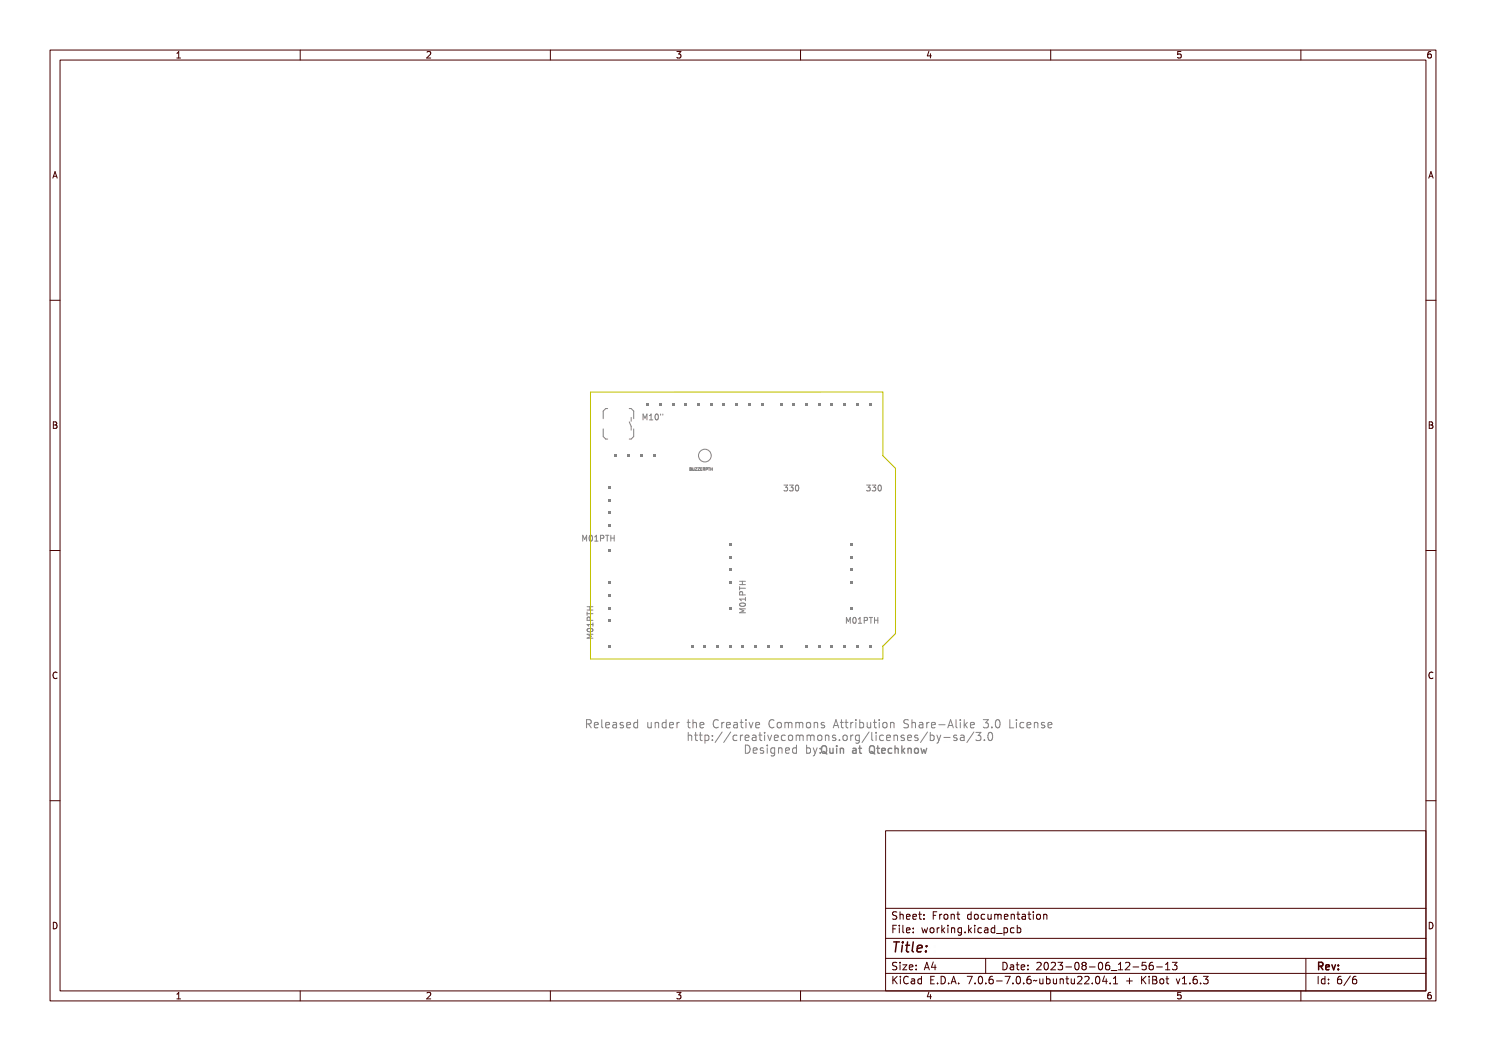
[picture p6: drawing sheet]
<svg xmlns="http://www.w3.org/2000/svg" width="297mm" height="210mm" viewBox="0 0 297 210" stroke-linecap="round" stroke-linejoin="round" font-family="sans-serif">
<defs><g id="words">
<text font-size="2.7" fill="#480000" x="178" y="190.3">Title:</text>
<g font-size="2.2" fill="#848484">
<text x="116.8" y="145.6">Released under the Creative Commons Attribution Share-Alike 3.0 License</text>
<text x="137.1" y="148.2">http://creativecommons.org/licenses/by-sa/3.0</text>
<text x="148.5" y="150.7">Designed by:Quin at Qtechknow</text>
</g>
<g font-size="2" fill="#480000">
<text x="178" y="183.7">Sheet: Front documentation</text>
<text x="178" y="186.5">File: working.kicad_pcb</text>
<text x="178" y="193.9">Size: A4</text>
<text x="178" y="196.6">KiCad E.D.A. 7.0.6-7.0.6~ubuntu22.04.1 + KiBot v1.6.3</text>
<text x="200" y="193.9">Date: 2023-08-06_12-56-13</text>
<text x="263" y="196.6">Id: 6/6</text>
<text x="263" y="193.9">Rev:</text>
</g>
<g font-size="1.7" fill="#480000">
<text x="35" y="11.7">1</text>
<text x="85" y="11.7">2</text>
<text x="135" y="11.7">3</text>
<text x="185" y="11.7">4</text>
<text x="235" y="11.7">5</text>
<text x="285" y="11.7">6</text>
<text x="10.5" y="35.7">A</text>
<text x="285.5" y="35.7">A</text>
<text x="10.5" y="85.6">B</text>
<text x="285.5" y="85.6">B</text>
<text x="10.5" y="135.7">C</text>
<text x="285.5" y="135.7">C</text>
<text x="10.5" y="185.6">D</text>
<text x="285.5" y="185.6">D</text>
<text x="35" y="199.7">1</text>
<text x="85" y="199.7">2</text>
<text x="135" y="199.7">3</text>
<text x="185" y="199.7">4</text>
<text x="235" y="199.7">5</text>
<text x="285" y="199.7">6</text>
</g>
<g font-size="1.6" fill="#848484">
<text x="128.2" y="84">M10&quot;</text>
<text x="157.1" y="98">330</text>
<text x="173.6" y="98">330</text>
<text x="117.5" y="108.1">M01PTH</text>
<text x="149.1" y="122.8" transform="rotate(-90 149.1 122.8)">M01PTH</text>
<text x="168.8" y="124.7">M01PTH</text>
<text x="118.7" y="127.9" transform="rotate(-90 118.7 127.9)">M01PTH</text>
</g>
<text font-size=".7" fill="#848484" x="137.7" y="94.1">BUZZERPTH</text>
</g></defs>
<g fill="none" stroke="#848484" stroke-width=".27">
<path d="M164.1 149.3a.54 .54 0 0 1 .6 .1 .54 .54 0 0 1 .1 .6v.5l-.2 .2 .2 .2a.9 .9 0 0 1-1-.5 .9 .9 0 0 1 .3-1.1zM164.2 149.4a.57 .57 0 0 1 .4 .9l-.1 .3a.57 .57 0 0 1-.4-1zM165.1 149.6h.2v.8l.2 .2 .3-.2v-.8h.2v1.1h-.2v-.1a.36 .36 0 0 1-.4 .1 .36 .36 0 0 1-.3-.4zM166.4 149.6h.5v1h.3v.1h-.9v-.1h.4v-.8h-.3zM166.7 149.2h.2v.2h-.2zM167.6 149.6h.2v.2a.36 .36 0 0 1 .4-.2 .36 .36 0 0 1 .2 .4v.7h-.2v-.8l-.2-.1-.2 .2v.7h-.2zM170 149.7l.3-.1a.43 .43 0 0 1 .5 .5v.6h-.1v-.1a.38 .38 0 0 1-.5 .2 .38 .38 0 0 1-.2-.5 .38 .38 0 0 1 .4-.3h.3a.36 .36 0 0 0-.3-.3 .36 .36 0 0 0-.4 .2zM170.2 150.2h.5a.31 .31 0 0 1-.2 .3 .31 .31 0 0 1-.4 0zM171.4 149.3h.2v.3h.4v.2h-.4v.7l.4 .1v.1h-.4l-.1-.2-.1-.7h-.3v-.2h.3zM173.8 149.3a.54 .54 0 0 1 .6 .1 .54 .54 0 0 1 .1 .6v.5l-.2 .2 .2 .2a.9 .9 0 0 1-1-.5 .9 .9 0 0 1 .3-1.1zM173.9 149.4a.57 .57 0 0 1 .4 .9l-.1 .3a.57 .57 0 0 1-.4-1zM175.1 149.3h.2v.3h.4v.2h-.4v.7l.4 .1v.1h-.4l-.2-.2v-.7h-.3v-.2h.3z"/>
<path d="M176.1 149.8a.49 .49 0 0 1 .6-.2 .49 .49 0 0 1 .3 .6h-.8a.42 .42 0 0 0 .3 .4 .42 .42 0 0 0 .4-.1 .48 .48 0 0 1-.4 .3 .48 .48 0 0 1-.4-.3zM176.3 149.8h.3l.2 .3h-.6zM177.4 149.7a.39 .39 0 0 1 .4-.1 .39 .39 0 0 1 .3 .3 .4 .4 0 0 0-.5 0 .4 .4 0 0 0 0 .6 .4 .4 0 0 0 .5 0 .45 .45 0 0 1-.5 .2 .45 .45 0 0 1-.3-.5zM178.5 149.2h.2v.6a.36 .36 0 0 1 .4-.2 .36 .36 0 0 1 .2 .4v.7h-.1l-.1-.8-.2-.1-.2 .2v.7h-.2zM179.7 149.2h.2v.9l.5-.5h.2l-.4 .4 .5 .7h-.2l-.4-.5-.2 .1v.4h-.2zM180.9 149.6h.2v.2a.36 .36 0 0 1 .4-.2 .36 .36 0 0 1 .3 .4v.7h-.2v-.8l-.2-.1-.3 .2v.7h-.2zM182.3 149.9l.1-.1a.4 .4 0 0 1 .4 .4 .4 .4 0 0 1-.4 .4l-.1-.2zM183.1 149.6h.2l.2 .9 .2-.6h.1l.2 .6 .2-.9h.2l-.3 1.1h-.2l-.1-.6-.2 .6h-.2zM185.2 149.5l-.3 1"/>
<circle cx="182.5" cy="150.1" r=".53"/>
</g>
<g fill="none" stroke="#848484" stroke-width=".2">
<path d="M128.2 82.9h.3l.1 .6 .2-.6h.3v1.1h-.2v-1l-.2 .6h-.1l-.2-.6v1h-.2zM129.3 83l.4-.1v1h.3v.1h-.7v-.1h.3v-.8h-.3zM130.2 83a.45 .45 0 0 1 .6 .1 .45 .45 0 0 1 .1 .6 .39 .39 0 0 1-.5 .4 .39 .39 0 0 1-.2-.6zM130.4 83a.47 .47 0 0 1 .3 .5 .47 .47 0 0 1-.3 .4l-.1-.4zM131.2 82.9h.2v.4h-.2zM131.5 82.9h.2v.4h-.2zM132.5 82.7v.3M137.8 93.5l.3 .1v.4l-.3 .1zM137.8 93.8l.2 .2h-.2zM137.8 93.6l.2 .2h-.2zM138.2 93.5l.1 .5h.2v-.5v.4a.17 .17 0 0 1-.1 .2 .17 .17 0 0 1-.2-.2zM138.7 93.5h.3l-.3 .5 .3 .1h-.4l.3-.5z"/>
<path d="M139.1 93.5h.3l-.2 .5 .2 .1h-.3l.3-.5zM139.5 93.5h.4l-.3 .1v.2h.2h-.2v.2l.3 .1h-.4zM140 93.5l.3 .1-.1 .2 .1 .3-.2-.2-.1 .2zM140 93.6l.2 .2h-.2zM140.4 93.5h.2a.17 .17 0 0 1 .1 .3 .17 .17 0 0 1-.2 .1l-.1 .2zM140.5 93.6h.1v.2h-.1zM140.8 93.5h.4l-.2 .1v.5v-.5zM141.3 93.5v.3h.2l.1-.3v.6l-.1-.3h-.2v.3zM141.6 93.5h.3M142.1 93.5v.5M142.1 93.7h.3M142.4 93.5v.5"/>
<path d="M157.3 96.9a.34 .34 0 0 1 .5 0 .34 .34 0 0 1-.1 .5 .35 .35 0 0 1 .1 .6 .35 .35 0 0 1-.6-.1 .27 .27 0 0 0 .4 .1 .27 .27 0 0 0 .1-.3 .27 .27 0 0 0-.3-.2v-.1a.23 .23 0 0 0 .3-.1 .23 .23 0 0 0-.1-.3 .23 .23 0 0 0-.3 .1zM158.2 96.9a.34 .34 0 0 1 .5 0 .34 .34 0 0 1-.1 .5 .35 .35 0 0 1 .1 .6 .35 .35 0 0 1-.5-.1 .27 .27 0 0 0 .3 .1 .27 .27 0 0 0 .2-.3 .27 .27 0 0 0-.3-.2v-.1a.23 .23 0 0 0 .3-.1 .23 .23 0 0 0-.1-.3 .23 .23 0 0 0-.3 .1zM159.2 97a.45 .45 0 0 1 .6 .1 .45 .45 0 0 1 0 .6 .39 .39 0 0 1-.5 .4 .39 .39 0 0 1-.2-.6zM159.4 97a.47 .47 0 0 1 .3 .5 .47 .47 0 0 1-.3 .4l-.2-.4zM173.8 96.9a.34 .34 0 0 1 .5 0 .34 .34 0 0 1-.1 .5 .35 .35 0 0 1 .1 .6 .35 .35 0 0 1-.6-.1 .27 .27 0 0 0 .4 .1 .27 .27 0 0 0 .2-.3 .27 .27 0 0 0-.4-.2v-.1a.23 .23 0 0 0 .3-.1 .23 .23 0 0 0 0-.3 .23 .23 0 0 0-.4 .1zM174.7 96.9a.34 .34 0 0 1 .5 0 .34 .34 0 0 1 0 .5 .35 .35 0 0 1 0 .6 .35 .35 0 0 1-.5-.1 .27 .27 0 0 0 .3 .1 .27 .27 0 0 0 .2-.3 .27 .27 0 0 0-.3-.2v-.1a.23 .23 0 0 0 .3-.1 .23 .23 0 0 0-.1-.3 .23 .23 0 0 0-.3 .1zM175.7 97a.45 .45 0 0 1 .6 .1 .45 .45 0 0 1 0 .6 .39 .39 0 0 1-.5 .4 .39 .39 0 0 1-.2-.6zM175.9 97a.47 .47 0 0 1 .3 .5 .47 .47 0 0 1-.3 .4l-.1-.4zM117.2 107l-.3 .8-.4-.8v1.1M117.5 106.9h.3l.2 .6 .1-.6h.3v1.2h-.2v-1l-.2 .6h-.1l-.2-.6v1h-.2zM118.6 107.1a.45 .45 0 0 1 .6 0 .45 .45 0 0 1 0 .6 .39 .39 0 0 1-.4 .4 .39 .39 0 0 1-.3-.6zM118.8 107.1a.47 .47 0 0 1 .3 .4 .47 .47 0 0 1-.3 .4l-.1-.4z"/>
<path d="M119.5 107l.5-.1v1h.2v.2h-.6v-.2h.2v-.8h-.3zM120.4 106.9h.4a.37 .37 0 0 1 .4 .5 .37 .37 0 0 1-.6 .2v.5h-.2zM120.6 107.1h.2a.21 .21 0 0 1 .2 .2 .21 .21 0 0 1-.2 .2h-.2zM121.3 106.9h.8v.2h-.3v1h-.2v-1h-.3zM122.3 106.9h.1v.5h.4v-.5h.2v1.2h-.2v-.6h-.4v.6h-.1zM147.8 116.2h1.2M148 118.1h.1v.4h1v.1h-1v.4h-.1zM148 117.3h1.1v.1h-.5v.4h.5v.2h-1.1v-.2h.5v-.4h-.5zM148.1 119.2l.4-.1 .2 .6h.4v.1h-1.1zM148.2 119.3h.3l.1 .4h-.5zM148.4 116.2v.6M117.3 121.2h1.2"/>
<path d="M117.5 127h1.2v.1h-1l.5 .2v.2l-.5 .2h1v.1h-1.2v-.2l.6-.2-.6-.2zM117.5 125.4h1v-.2h.2v.6h-.2v-.3h-.8v.3h-.1zM117.5 123.2h.1v.4h1.1v.1h-1.1v.4h-.1zM117.5 122.3h1.2v.2h-.6v.4h.6v.2h-1.2v-.2h.5v-.4h-.5zM117.6 124.3l.4-.1 .2 .6h.5v.1h-1.2zM117.6 126.2a.61 .61 0 0 1 1 .4 .61 .61 0 0 1-.6 .2 .61 .61 0 0 1-.5-.5zM117.6 126.4a.51 .51 0 0 1 .9 .2 .51 .51 0 0 1-.9-.2zM117.7 124.4h.3l.1 .4h-.5zM117.9 121.2v.7M148 121.9h1.1v.2h-1l.6 .2v.1l-.6 .2h1v.1h-1.1v-.2l.6-.2-.6-.2zM148 120.3h1v-.2h.1v.6h-.1v-.2h-.9l.1 .2h-.1zM148.1 121.1a.61 .61 0 0 1 1 .4 .61 .61 0 0 1-.6 .3 .61 .61 0 0 1-.5-.6z"/>
<path d="M148.1 121.3a.51 .51 0 0 1 .9 .2 .51 .51 0 0 1-.9-.2zM168.9 123.6h.2l.2 .5 .2-.5h.2v1.1h-.2v-1l-.2 .6h-.1l-.2-.6v1h-.1zM170 123.7a.45 .45 0 0 1 .5 0 .45 .45 0 0 1 .1 .6 .39 .39 0 0 1-.5 .4 .39 .39 0 0 1-.2-.6zM170.1 123.7a.47 .47 0 0 1 .3 .4 .47 .47 0 0 1-.3 .5l-.1-.5zM170.9 123.6h.4v1h.2v.1h-.6v-.1h.2v-.9h-.2zM171.8 123.6h.3a.37 .37 0 0 1 .4 .4 .37 .37 0 0 1-.6 .2v.5h-.1zM171.9 123.7h.2a.21 .21 0 0 1 .2 .2 .21 .21 0 0 1-.2 .2h-.2zM172.6 123.6h.9v.1h-.4v1h-.1v-1h-.4zM173.6 123.6h.2v.4h.4v-.4h.1v1.1h-.1v-.6h-.4v.6h-.2zM174.8 123.9h.7M175.5 123.4v1.1M116.9 144.1a.8 .8 0 0 1 1 .2v.4l-.3 .2 .5 .7h-.3l-.2-.5-.3-.1h-.2v.6h-.2z"/>
<path d="M117.1 144.2h.2a.28 .28 0 0 1 .4 .3 .28 .28 0 0 1-.3 .3h-.3zM118.3 144.6a.53 .53 0 0 1 .7-.1 .53 .53 0 0 1 .2 .6h-.8a.46 .46 0 0 0 .3 .4 .46 .46 0 0 0 .5-.1v.2a.66 .66 0 0 1-.9-.1 .66 .66 0 0 1 0-.9zM118.5 144.7l.4-.1 .2 .3h-.7zM119.5 144h.6v1.3l.4 .2v.1l-.5-.1-.1-1.4h-.4zM121 144.6a.53 .53 0 0 1 .6-.1 .53 .53 0 0 1 .3 .6h-.9a.46 .46 0 0 0 .3 .4 .46 .46 0 0 0 .5-.1v.2a.66 .66 0 0 1-.9-.1 .66 .66 0 0 1 .1-.9zM121.1 144.7l.4-.1 .2 .3h-.7zM122.2 144.5l.2-.1a.49 .49 0 0 1 .7 .6v.6h-.2v-.1a.42 .42 0 0 1-.5 .2 .42 .42 0 0 1-.2-.5 .42 .42 0 0 1 .5-.3h.2a.38 .38 0 0 0-.3-.4 .38 .38 0 0 0-.4 .2zM122.4 145.1l.5-.1a.34 .34 0 0 1-.1 .5 .34 .34 0 0 1-.4-.1zM123.7 144.5l.5-.1 .1 .1v.1a.27 .27 0 0 0-.4 0 .27 .27 0 0 0-.1 .3 .41 .41 0 0 1 .6 .3 .41 .41 0 0 1-.5 .5l-.4-.1v-.2a.33 .33 0 0 0 .4 .1 .33 .33 0 0 0 .2-.3 .46 .46 0 0 1-.4-.2 .46 .46 0 0 1 0-.5zM124.9 144.6a.53 .53 0 0 1 .7-.1 .53 .53 0 0 1 .2 .6h-.8a.46 .46 0 0 0 .3 .4 .46 .46 0 0 0 .5-.1v.2a.66 .66 0 0 1-.9-.1 .66 .66 0 0 1 0-.9zM125.1 144.7l.3-.1 .2 .3h-.6zM126.2 144.6l.3-.2 .4 .2v-.6h.1v1.6h-.1v-.1a.5 .5 0 0 1-.7 0 .5 .5 0 0 1-.1-.6z"/>
<path d="M126.3 144.7l.1-.1a.43 .43 0 0 1 .5 .4 .43 .43 0 0 1-.5 .5l-.1-.3zM128.8 144.5h.2v.8l.2 .2 .3-.2v-.8h.2v1.1h-.2v-.1a.38 .38 0 0 1-.5 .2 .38 .38 0 0 1-.2-.5zM130.1 144.4h.2v.2a.39 .39 0 0 1 .5-.2 .39 .39 0 0 1 .2 .5v.7h-.2v-.8l-.2-.2-.3 .2v.8h-.2zM131.4 144.6l.4-.2 .3 .2v-.6h.2v1.6h-.2v-.1a.5 .5 0 0 1-.7 0 .5 .5 0 0 1-.1-.6zM131.6 144.7l.1-.1a.43 .43 0 0 1 .4 .4 .43 .43 0 0 1-.4 .5l-.2-.3zM132.8 144.6a.53 .53 0 0 1 .6-.1 .53 .53 0 0 1 .3 .6h-.9a.46 .46 0 0 0 .3 .4 .46 .46 0 0 0 .5-.1v.2a.66 .66 0 0 1-.8-.1 .66 .66 0 0 1 0-.9zM133 144.7l.3-.1 .2 .3h-.7zM134.2 144.4h.2v.3a.33 .33 0 0 1 .3-.3 .33 .33 0 0 1 .3 .3 .39 .39 0 0 0-.4-.1 .39 .39 0 0 0-.2 .4v.6h-.2zM136.9 144.1h.2v.3h.4v.2h-.4v.8l.4 .1v.1h-.2a.33 .33 0 0 1-.4-.3v-.7h-.3v-.2h.3zM137.3 146.5h.2v.7a.39 .39 0 0 1 .5-.2 .39 .39 0 0 1 .2 .4v.8h-.2v-.9l-.2-.2-.3 .2v.9h-.2zM138 144h.2v.6a.39 .39 0 0 1 .4-.2 .39 .39 0 0 1 .3 .5v.7h-.2v-.8l-.3-.2-.2 .2v.8h-.2zM138.8 146.7h.2v.3h.5v.1h-.5l.1 .8 .4 .1v.2h-.3a.33 .33 0 0 1-.4-.4v-.7h-.3v-.1h.3z"/>
<path d="M139.3 144.6a.53 .53 0 0 1 .7-.1 .53 .53 0 0 1 .2 .6h-.8a.46 .46 0 0 0 .3 .4 .46 .46 0 0 0 .5-.1v.2a.66 .66 0 0 1-.9-.1 .66 .66 0 0 1 0-.9zM139.5 144.7l.4-.1 .1 .3h-.6zM140.2 146.7h.2v.3h.4v.1h-.4v.9h.4v.2h-.2a.33 .33 0 0 1-.4-.4v-.7h-.4v-.1h.4zM141.2 147h.2v.1a.5 .5 0 0 1 .7 0 .5 .5 0 0 1 .1 .7 .42 .42 0 0 1-.3 .4 .42 .42 0 0 1-.5-.2v.6h-.2zM141.6 147.2a.43 .43 0 0 1 .4 .4 .43 .43 0 0 1-.4 .4l-.2-.4zM142 144.2a.44 .44 0 0 1 .5-.2 .44 .44 0 0 1 .3 .3 .47 .47 0 0 0-.6 0 .47 .47 0 0 0-.1 .5 .47 .47 0 0 0 .1 .6 .47 .47 0 0 0 .6 0 .47 .47 0 0 1-.5 .3 .47 .47 0 0 1-.4-.4v-.7zM142.8 147h.3v.4h-.3zM142.8 147.9h.3v.3h-.3zM143.4 144.4h.2v.3a.33 .33 0 0 1 .3-.3 .33 .33 0 0 1 .3 .3 .39 .39 0 0 0-.4-.1 .39 .39 0 0 0-.2 .4v.6h-.2zM144.6 146.6h.2l-.9 1.8h-.2zM144.6 144.6a.53 .53 0 0 1 .6-.1 .53 .53 0 0 1 .3 .6h-.9a.46 .46 0 0 0 .4 .4 .46 .46 0 0 0 .5-.1v.2a.66 .66 0 0 1-.9-.1 .66 .66 0 0 1 0-.9zM144.8 144.7l.3-.1 .2 .3h-.6z"/>
<path d="M145.9 144.5l.2-.1a.49 .49 0 0 1 .7 .6v.6h-.2v-.1a.42 .42 0 0 1-.6 .2 .42 .42 0 0 1-.2-.5 .42 .42 0 0 1 .5-.3h.3a.38 .38 0 0 0-.3-.4 .38 .38 0 0 0-.4 .2zM145.9 146.6h.2l-.8 1.8h-.2zM146.1 145.1l.5-.1a.34 .34 0 0 1-.2 .5 .34 .34 0 0 1-.4-.1zM146.6 147.1a.42 .42 0 0 1 .4-.2 .42 .42 0 0 1 .4 .4 .43 .43 0 0 0-.6 0 .43 .43 0 0 0 0 .6 .43 .43 0 0 0 .6 0 .44 .44 0 0 1-.4 .3 .44 .44 0 0 1-.5-.3v-.5zM147.4 144.1h.2v.3h.4v.2h-.4v.8l.4 .1v.1h-.2a.33 .33 0 0 1-.4-.3v-.7h-.3v-.2h.3zM148 147h.2v.2a.33 .33 0 0 1 .3-.2 .33 .33 0 0 1 .3 .2 .39 .39 0 0 0-.4 0 .39 .39 0 0 0-.2 .4v.6h-.2zM148.5 144.4h.5v1.1h.4v.1h-1v-.1h.4v-.9h-.3zM148.6 149.1a.82 .82 0 0 1 1.1 .8 .82 .82 0 0 1-1.1 .8zM148.8 144h.2v.2h-.2zM148.9 149.3a.62 .62 0 0 1 .6 .6 .62 .62 0 0 1-.6 .6zM149.2 147.1a.53 .53 0 0 1 .6-.1 .53 .53 0 0 1 .3 .6h-.9a.46 .46 0 0 0 .3 .5 .46 .46 0 0 0 .5-.2v.2a.66 .66 0 0 1-.9-.1 .66 .66 0 0 1 .1-.9zM149.3 147.2l.4-.1 .2 .4h-.7z"/>
<path d="M149.7 144.4h.2l.3 1.1 .4-1.1h.2l-.5 1.2h-.2zM150.1 149.7a.53 .53 0 0 1 .6-.1 .53 .53 0 0 1 .3 .6h-.9a.46 .46 0 0 0 .4 .4 .46 .46 0 0 0 .5-.1v.2a.66 .66 0 0 1-.9-.1 .66 .66 0 0 1 0-.9zM150.3 149.8l.3-.1 .2 .3h-.6zM150.4 147h.2a.49 .49 0 0 1 .7 .5v.7h-.2v-.2a.42 .42 0 0 1-.5 .2 .42 .42 0 0 1-.2-.5 .42 .42 0 0 1 .5-.3h.2a.38 .38 0 0 0-.3-.3 .38 .38 0 0 0-.4 .1zM150.6 147.6h.5a.34 .34 0 0 1-.1 .4 .34 .34 0 0 1-.5-.1zM151.2 144.6a.53 .53 0 0 1 .6-.1 .53 .53 0 0 1 .3 .6h-.9a.46 .46 0 0 0 .3 .4 .46 .46 0 0 0 .5-.1v.2a.66 .66 0 0 1-.9-.1 .66 .66 0 0 1 .1-.9zM151.3 144.7l.4-.1 .2 .3h-.7zM151.5 149.6l.5-.1 .2 .1-.1 .1a.27 .27 0 0 0-.4 0 .27 .27 0 0 0-.1 .3 .41 .41 0 0 1 .6 .3 .41 .41 0 0 1-.5 .5l-.3-.1v-.2a.33 .33 0 0 0 .3 .1 .33 .33 0 0 0 .3-.3 .46 .46 0 0 1-.5-.2 .46 .46 0 0 1 0-.5zM152 146.7h.2v.3h.4v.1h-.4v.8l.4 .1v.2h-.2a.33 .33 0 0 1-.4-.4v-.7h-.4v-.1h.4zM152.7 149.5h.5v1.1h.4v.1h-1v-.1h.4v-.9h-.3zM153 149.1h.2v.2h-.2zM153.1 147h.5v1h.4v.2h-1v-.2h.4v-.9h-.3z"/>
<path d="M153.4 146.5h.2v.3h-.2zM153.8 144.2a.44 .44 0 0 1 .5-.2 .44 .44 0 0 1 .3 .3 .47 .47 0 0 0-.6 0 .47 .47 0 0 0-.1 .5 .47 .47 0 0 0 .1 .6 .47 .47 0 0 0 .6 0 .47 .47 0 0 1-.4 .3 .47 .47 0 0 1-.5-.4v-.7zM154 149.7l.3-.2 .4 .2v-.2h.2v1.1a.54 .54 0 0 1-.3 .6 .54 .54 0 0 1-.6-.1v-.2a.4 .4 0 0 0 .5 .1 .4 .4 0 0 0 .2-.5 .49 .49 0 0 1-.7 .1 .49 .49 0 0 1-.1-.7zM154.2 149.8l.1-.1a.42 .42 0 0 1 .4 .4 .42 .42 0 0 1-.4 .4l-.2-.2zM154.2 147h.2l.4 1 .3-1h.2l-.4 1.2h-.2zM155.1 144.6a.57 .57 0 0 1 .9 .5 .57 .57 0 0 1-.9 .4l-.1-.5zM155.2 144.7l.1-.1a.43 .43 0 0 1 .5 .4 .43 .43 0 0 1-.5 .5l-.1-.3zM155.3 149.5h.2v.2a.39 .39 0 0 1 .4-.2 .39 .39 0 0 1 .3 .5v.7h-.2v-.9l-.2-.1-.3 .2v.8h-.2zM155.7 147.1a.53 .53 0 0 1 .7-.1 .53 .53 0 0 1 .2 .6h-.8a.46 .46 0 0 0 .3 .5 .46 .46 0 0 0 .5-.2v.2a.66 .66 0 0 1-.9-.1 .66 .66 0 0 1 0-.9zM155.9 147.2l.4-.1 .1 .4h-.6zM156.2 144.4l.2 .2 .3-.2 .1 .2 .4-.2 .1 1.2h-.1l-.1-.8-.1-.2-.1 .2v.8h-.2v-.8l-.1-.2-.2 .2v.8h-.2zM156.7 149.7a.53 .53 0 0 1 .6-.1 .53 .53 0 0 1 .3 .6h-.9a.46 .46 0 0 0 .3 .4 .46 .46 0 0 0 .5-.1v.2a.66 .66 0 0 1-.9-.1 .66 .66 0 0 1 .1-.9z"/>
<path d="M156.8 149.8l.4-.1 .2 .3h-.7zM157.1 147.1a.42 .42 0 0 1 .4-.2 .42 .42 0 0 1 .4 .4 .43 .43 0 0 0-.6 0 .43 .43 0 0 0 0 .6 .43 .43 0 0 0 .6 0 .44 .44 0 0 1-.4 .3 .44 .44 0 0 1-.5-.3v-.5zM157.6 144.4l.1 .2 .3-.2 .2 .2 .3-.2 .1 1.2h-.1v-.8l-.2-.2-.1 .2v.8h-.2v-.8l-.1-.2-.2 .2v.8h-.1zM157.9 149.7l.4-.2 .3 .2v-.6h.2v1.6h-.2v-.1a.5 .5 0 0 1-.7 0 .5 .5 0 0 1-.1-.7zM158.1 149.8l.1-.1a.43 .43 0 0 1 .4 .4 .43 .43 0 0 1-.4 .5l-.2-.3zM158.3 147.1a.57 .57 0 0 1 1 .5 .57 .57 0 0 1-1 .5l-.1-.5zM158.5 147.2h.1a.43 .43 0 0 1 .4 .4 .43 .43 0 0 1-.4 .4l-.2-.2zM159 144.6a.57 .57 0 0 1 .9 .5 .57 .57 0 0 1-.9 .4l-.1-.5zM159.2 144.7l.1-.1a.43 .43 0 0 1 .4 .4 .43 .43 0 0 1-.4 .5l-.2-.3zM159.5 147l.2 .1 .3-.1 .1 .1 .4-.1 .1 1.2h-.2v-.9l-.1-.2-.2 .2v.9h-.1l-.1-.9-.1-.2-.1 .2v.9h-.2zM160.3 144.4h.2v.2a.39 .39 0 0 1 .4-.2 .39 .39 0 0 1 .3 .5v.7h-.2v-.8l-.2-.2-.3 .2v.8h-.2zM160.5 149.1h.2v.6a.58 .58 0 0 1 .9 .4 .58 .58 0 0 1-.7 .6l-.2-.1v.1h-.2z"/>
<path d="M160.8 149.8l.1-.1a.43 .43 0 0 1 .4 .4 .43 .43 0 0 1-.4 .5l-.2-.3zM160.8 147l.2 .1 .3-.1 .1 .1 .4-.1 .1 1.2h-.2v-.9l-.1-.2-.1 .2-.1 .9h-.1v-.9l-.2-.2-.1 .2v.9h-.2zM161.7 144.5l.5-.1 .2 .1-.1 .1a.27 .27 0 0 0-.3 0 .27 .27 0 0 0-.1 .3 .41 .41 0 0 1 .5 .3 .41 .41 0 0 1-.4 .5l-.4-.1v-.2a.33 .33 0 0 0 .4 .1 .33 .33 0 0 0 .2-.3 .46 .46 0 0 1-.5-.2 .46 .46 0 0 1 0-.5zM161.7 149.5h.2l.4 1 .3-1h.3l-.4 .8a.74 .74 0 0 1-.7 .9l.4-.5zM162.3 147.1a.57 .57 0 0 1 .9 .5 .57 .57 0 0 1-.9 .5l-.1-.5zM162.4 147.2h.1a.43 .43 0 0 1 .5 .4 .43 .43 0 0 1-.5 .4l-.1-.2zM163.5 149.6h.2v.3h-.2zM163.5 150.4h.2v.3h-.2zM163.5 147h.2v.2a.39 .39 0 0 1 .5-.2 .39 .39 0 0 1 .2 .4v.8h-.2v-.9l-.2-.2-.3 .2v.9h-.2zM164.5 144.1h.3l.5 1.5h-.2l-.2-.4h-.5l-.1 .4h-.3zM164.7 144.2l.2 .9h-.5zM165 147.1l.5-.1h.2l-.1 .2a.27 .27 0 0 0-.3-.1 .27 .27 0 0 0-.2 .3 .41 .41 0 0 1 .6 .3 .41 .41 0 0 1-.4 .5l-.4-.1v-.2a.33 .33 0 0 0 .3 .2 .33 .33 0 0 0 .3-.4 .46 .46 0 0 1-.5-.1 .46 .46 0 0 1 0-.5z"/>
<path d="M165.8 144.1h.2v.3h.4v.2h-.4v.8l.4 .1v.1h-.2a.33 .33 0 0 1-.4-.3v-.7h-.3v-.2h.3zM166.5 147.9h.2v.3h-.2zM167.1 144.1h.2v.3h.4v.2h-.4v.8l.4 .1v.1h-.2a.33 .33 0 0 1-.4-.3v-.7h-.3v-.2h.3zM167.5 147.1a.57 .57 0 0 1 .9 .5 .57 .57 0 0 1-.9 .5l-.1-.5zM167.7 147.2h.1a.43 .43 0 0 1 .4 .4 .43 .43 0 0 1-.4 .4l-.2-.2zM168.3 144.4h.2v.3a.33 .33 0 0 1 .4-.3 .33 .33 0 0 1 .3 .3 .39 .39 0 0 0-.5-.1 .39 .39 0 0 0-.2 .4v.6h-.2zM169 147h.2v.2a.33 .33 0 0 1 .3-.2 .33 .33 0 0 1 .3 .2 .39 .39 0 0 0-.4 0 .39 .39 0 0 0-.2 .4v.6h-.2zM169.5 144.4h.5v1.1h.4v.1h-1v-.1h.4v-.9h-.3zM169.8 144h.2v.2h-.2zM170.1 147.1l.4-.1 .3 .1v-.1h.2v1.1a.54 .54 0 0 1-.3 .5 .54 .54 0 0 1-.6 0v-.2a.4 .4 0 0 0 .5 0 .4 .4 0 0 0 .2-.4 .49 .49 0 0 1-.7 .1 .49 .49 0 0 1-.1-.7zM170.3 147.2h.1a.42 .42 0 0 1 .4 .4 .42 .42 0 0 1-.4 .4l-.2-.2zM170.8 144h.2v.6a.58 .58 0 0 1 .8 .4 .58 .58 0 0 1-.6 .7l-.2-.2v.1h-.2z"/>
<path d="M171 144.7l.1-.1a.43 .43 0 0 1 .4 .4 .43 .43 0 0 1-.4 .5l-.1-.3zM172.1 144.5h.2v.8l.2 .2 .3-.2v-.8h.2v1.1h-.2v-.1a.38 .38 0 0 1-.5 .2 .38 .38 0 0 1-.2-.5zM172.1 146.6h.2l-.8 1.8h-.2zM172.7 146.5h.5v1.4l.4 .1v.2l-.5-.1-.1-1.4h-.3zM173.6 144.1h.2v.3h.5v.2h-.5l.1 .8 .4 .1v.1h-.3a.33 .33 0 0 1-.4-.3v-.7h-.3v-.2h.3zM174.1 147h.5v1h.4v.2h-1v-.2h.4v-.9h-.3zM174.4 146.5h.2v.3h-.2zM174.8 144.4h.5v1.1h.4v.1h-1v-.1h.4v-.9h-.3zM175.1 144h.2v.2h-.2zM175.5 147.1a.42 .42 0 0 1 .4-.2 .42 .42 0 0 1 .4 .4 .43 .43 0 0 0-.6 0 .43 .43 0 0 0 0 .6 .43 .43 0 0 0 .6 0 .44 .44 0 0 1-.5 .3 .44 .44 0 0 1-.4-.3v-.5zM176.1 144.6a.57 .57 0 0 1 .9 .5 .57 .57 0 0 1-.9 .4l-.1-.5zM176.2 144.7l.1-.1a.43 .43 0 0 1 .5 .4 .43 .43 0 0 1-.5 .5l-.1-.3z"/>
<path d="M176.7 147.1a.53 .53 0 0 1 .7-.1 .53 .53 0 0 1 .2 .6h-.8a.46 .46 0 0 0 .3 .5 .46 .46 0 0 0 .5-.2v.2a.66 .66 0 0 1-.9-.1 .66 .66 0 0 1 0-.9zM176.9 147.2l.4-.1 .1 .4h-.6zM177.3 144.4h.2v.2a.39 .39 0 0 1 .5-.2 .39 .39 0 0 1 .2 .5v.7h-.2v-.8l-.2-.2-.3 .2v.8h-.2zM178 147h.2v.2a.39 .39 0 0 1 .4-.2 .39 .39 0 0 1 .3 .4v.8h-.2v-.9l-.3-.2-.2 .2v.9h-.2zM179.4 147.1l.5-.1h.2l-.1 .2a.27 .27 0 0 0-.3-.1 .27 .27 0 0 0-.1 .3 .41 .41 0 0 1 .5 .3 .41 .41 0 0 1-.4 .5l-.4-.1v-.2a.33 .33 0 0 0 .4 .2 .33 .33 0 0 0 .2-.4 .46 .46 0 0 1-.5-.1 .46 .46 0 0 1 0-.5zM180 144.2l.6-.2 .2 .1v.2a.34 .34 0 0 0-.5-.1 .34 .34 0 0 0-.1 .5 .54 .54 0 0 1 .7 .6 .54 .54 0 0 1-.9 .3l-.1-.2a.37 .37 0 0 0 .6 .1 .37 .37 0 0 0 .1-.5 .51 .51 0 0 1-.6-.2 .51 .51 0 0 1 0-.6zM180.7 147.1a.53 .53 0 0 1 .6-.1 .53 .53 0 0 1 .3 .6h-.9a.46 .46 0 0 0 .3 .5 .46 .46 0 0 0 .5-.2v.2a.66 .66 0 0 1-.9-.1 .66 .66 0 0 1 .1-.9zM180.8 147.2l.4-.1 .2 .4h-.7zM181.3 144h.2v.6a.39 .39 0 0 1 .4-.2 .39 .39 0 0 1 .3 .5v.7h-.2v-.8l-.2-.2-.3 .2v.8h-.2zM182 147.1l.6-.1h.1l-.1 .2a.27 .27 0 0 0-.3-.1 .27 .27 0 0 0-.1 .3 .41 .41 0 0 1 .6 .3 .41 .41 0 0 1-.5 .5l-.4-.1v-.2a.33 .33 0 0 0 .4 .2 .33 .33 0 0 0 .2-.4 .46 .46 0 0 1-.4-.1 .46 .46 0 0 1-.1-.5zM182.6 144.5l.2-.1a.49 .49 0 0 1 .7 .6v.6h-.2v-.1a.42 .42 0 0 1-.5 .2 .42 .42 0 0 1-.3-.5 .42 .42 0 0 1 .5-.3h.3a.38 .38 0 0 0-.3-.4 .38 .38 0 0 0-.4 .2zM182.8 145.1l.5-.1a.34 .34 0 0 1-.1 .5 .34 .34 0 0 1-.5-.1z"/>
<path d="M184 146.6h.2l-.9 1.8h-.2zM184.1 144.4h.2v.3a.33 .33 0 0 1 .3-.3 .33 .33 0 0 1 .3 .3 .39 .39 0 0 0-.4-.1 .39 .39 0 0 0-.2 .4v.6h-.2zM184.5 146.5h.2v.6a.58 .58 0 0 1 .9 .4 .58 .58 0 0 1-.7 .7l-.2-.2v.2h-.2zM184.8 147.2h.1a.43 .43 0 0 1 .4 .4 .43 .43 0 0 1-.4 .4l-.2-.2zM185.3 144.6a.53 .53 0 0 1 .6-.1 .53 .53 0 0 1 .3 .6h-.9a.46 .46 0 0 0 .3 .4 .46 .46 0 0 0 .5-.1v.2a.66 .66 0 0 1-.8-.1 .66 .66 0 0 1 0-.9zM185.5 144.7l.3-.1 .2 .3h-.7zM185.7 147h.3l.3 .9 .4-.9h.2l-.4 .8a.74 .74 0 0 1-.7 .8l.4-.4zM186.7 145h.6v.1h-.6zM187.3 147.5h.6v.2h-.6zM188.2 144.1h.2l.5 1.5h-.2l-.1-.4h-.6l-.1 .4h-.2zM188.3 144.2l.2 .9h-.4zM188.6 147.1l.5-.1h.2l-.1 .2a.27 .27 0 0 0-.3-.1 .27 .27 0 0 0-.2 .3 .41 .41 0 0 1 .6 .3 .41 .41 0 0 1-.4 .5l-.4-.1v-.2a.33 .33 0 0 0 .4 .2 .33 .33 0 0 0 .2-.4 .46 .46 0 0 1-.5-.1 .46 .46 0 0 1 0-.5z"/>
<path d="M189.1 144h.5v1.3l.4 .2v.1l-.5-.1-.1-1.4h-.3zM189.8 147h.2a.49 .49 0 0 1 .7 .5v.7h-.2v-.2a.42 .42 0 0 1-.5 .2 .42 .42 0 0 1-.3-.5 .42 .42 0 0 1 .5-.3h.3a.38 .38 0 0 0-.3-.3 .38 .38 0 0 0-.4 .1zM190 147.6h.5a.34 .34 0 0 1-.1 .4 .34 .34 0 0 1-.5-.1zM190.5 144.4h.5v1.1h.4v.1h-1v-.1h.4v-.9h-.3zM190.8 144h.2v.2h-.2zM191.8 144h.2v.9l.5-.5h.3l-.5 .5 .5 .7h-.2l-.4-.6-.2 .2v.4h-.2zM191.8 146.6h.2l-.8 1.8h-.2zM192.4 146.6a.5 .5 0 0 1 .7 0 .5 .5 0 0 1 0 .7h-.1a.51 .51 0 0 1 .2 .8 .51 .51 0 0 1-.7 .1l-.2-.3a.38 .38 0 0 0 .6 .1 .38 .38 0 0 0 0-.6h-.3v-.2h.2a.28 .28 0 0 0 .3-.3 .28 .28 0 0 0-.5-.1h-.2zM193.2 144.6a.53 .53 0 0 1 .6-.1 .53 .53 0 0 1 .3 .6h-.9a.46 .46 0 0 0 .3 .4 .46 .46 0 0 0 .5-.1v.2a.66 .66 0 0 1-.9-.1 .66 .66 0 0 1 .1-.9zM193.3 144.7l.4-.1 .2 .3h-.7zM194 147.9h.3v.3h-.3zM195.2 146.7a.57 .57 0 0 1 .7 0 .57 .57 0 0 1 .1 .7 .57 .57 0 0 1-.5 .8 .57 .57 0 0 1-.5-.8z"/>
<path d="M195.3 146.8a.63 .63 0 0 1 .4 1l-.1 .2a.62 .62 0 0 1-.4-1zM195.7 144.1a.5 .5 0 0 1 .7 0 .5 .5 0 0 1 0 .6l-.1 .1a.51 .51 0 0 1 .2 .7 .51 .51 0 0 1-.7 .1l-.2-.2a.38 .38 0 0 0 .6 .1 .38 .38 0 0 0 0-.6h-.3v-.2h.2a.28 .28 0 0 0 .3-.4 .28 .28 0 0 0-.5-.1l-.2 .1zM196.8 147.8v.2M197.3 145.3h.3v.3h-.3zM197.7 146.4a.97 .97 0 0 0 .3 1.6 1.09 1.09 0 0 0 .2-1.6M198.5 144.1a.57 .57 0 0 1 .7 .1 .57 .57 0 0 1 .1 .6 .57 .57 0 0 1-.5 .9 .57 .57 0 0 1-.5-.9zM198.7 144.2a.63 .63 0 0 1 .3 1l-.1 .3a.62 .62 0 0 1-.4-1zM201 144.1h.2v1.4h.8v.1h-1zM202.3 144.4h.5v1.1h.4v.1h-.9v-.1h.3v-.9h-.3zM202.6 144h.2v.2h-.2zM203.7 144.6a.42 .42 0 0 1 .5-.2 .42 .42 0 0 1 .3 .3 .43 .43 0 0 0-.6 0 .43 .43 0 0 0 0 .6 .43 .43 0 0 0 .6 .1 .44 .44 0 0 1-.4 .3 .44 .44 0 0 1-.4-.3l-.1-.5zM205 144.6a.53 .53 0 0 1 .6-.1 .53 .53 0 0 1 .3 .6h-.9a.46 .46 0 0 0 .3 .4 .46 .46 0 0 0 .5-.1v.2a.66 .66 0 0 1-.9-.1 .66 .66 0 0 1 .1-.9z"/>
<path d="M205.1 144.7l.4-.1 .2 .3h-.7zM206.2 144.4h.2v.2a.39 .39 0 0 1 .5-.2 .39 .39 0 0 1 .2 .5v.7h-.2v-.8l-.2-.2-.3 .2v.8h-.2zM207.7 144.5l.5-.1 .1 .1v.1a.27 .27 0 0 0-.4 0 .27 .27 0 0 0-.1 .3 .41 .41 0 0 1 .6 .3 .41 .41 0 0 1-.5 .5l-.4-.1v-.2a.33 .33 0 0 0 .4 .1 .33 .33 0 0 0 .2-.3 .46 .46 0 0 1-.4-.2 .46 .46 0 0 1 0-.5zM208.9 144.6a.53 .53 0 0 1 .7-.1 .53 .53 0 0 1 .2 .6h-.8a.46 .46 0 0 0 .3 .4 .46 .46 0 0 0 .5-.1v.2a.66 .66 0 0 1-.9-.1 .66 .66 0 0 1 0-.9zM209.1 144.7l.3-.1 .2 .3h-.6z"/>
<circle cx="130.5" cy="83.5" r=".1"/>
<circle cx="159.5" cy="97.5" r=".1"/>
<circle cx="176" cy="97.5" r=".1"/>
<circle cx="118.9" cy="107.5" r=".1"/>
<circle cx="118.1" cy="126.5" r=".1"/>
<circle cx="148.6" cy="121.4" r=".1"/>
<circle cx="170.2" cy="124.1" r=".1"/>
<circle cx="195.5" cy="147.4" r=".14"/>
<circle cx="198.8" cy="144.8" r=".14"/>
</g>
<g fill="#848484">
<path d="M121.6 104.8h.5v.5h-.5z" fill-rule="evenodd"/>
<path d="M121.6 102.2h.5v.5h-.5z" fill-rule="evenodd"/>
<path d="M121.6 99.7h.5v.5h-.5z" fill-rule="evenodd"/>
<path d="M121.6 97.1h.5v.5h-.5z" fill-rule="evenodd"/>
<path d="M169.8 116.2h.5v.5h-.5z" fill-rule="evenodd"/>
<path d="M169.8 113.6h.5v.5h-.5z" fill-rule="evenodd"/>
<path d="M169.8 111.1h.5v.5h-.5z" fill-rule="evenodd"/>
<path d="M169.8 108.6h.5v.5h-.5z" fill-rule="evenodd"/>
<path d="M169.8 121.3h.5v.5h-.5z" fill-rule="evenodd"/>
<path d="M145.7 121.3h.5v.5h-.5z" fill-rule="evenodd"/>
<path d="M145.7 116.2h.5v.5h-.5z" fill-rule="evenodd"/>
<path d="M145.7 113.6h.5v.5h-.5z" fill-rule="evenodd"/>
<path d="M145.7 111.1h.5v.5h-.5z" fill-rule="evenodd"/>
<path d="M145.7 108.6h.5v.5h-.5z" fill-rule="evenodd"/>
<path d="M122.8 90.8h.6v.5h-.6z" fill-rule="evenodd"/>
<path d="M125.4 90.8h.5v.5h-.5z" fill-rule="evenodd"/>
<path d="M127.9 90.8h.5v.5h-.5z" fill-rule="evenodd"/>
<path d="M130.5 90.8h.5v.5h-.5z" fill-rule="evenodd"/>
<path d="M121.6 109.8h.5v.5h-.5z" fill-rule="evenodd"/>
<path d="M129.2 80.6h.5v.5h-.5z" fill-rule="evenodd"/>
<path d="M131.7 80.6h.5v.5h-.5z" fill-rule="evenodd"/>
<path d="M134.3 80.6h.5v.5h-.5z" fill-rule="evenodd"/>
<path d="M136.8 80.6h.5v.5h-.5z" fill-rule="evenodd"/>
<path d="M139.4 80.6h.5v.5h-.5z" fill-rule="evenodd"/>
<path d="M141.9 80.6h.5v.5h-.5z" fill-rule="evenodd"/>
<path d="M144.4 80.6h.5v.5h-.5z" fill-rule="evenodd"/>
<path d="M147 80.6h.5v.5h-.5z" fill-rule="evenodd"/>
<path d="M149.5 80.6h.5v.5h-.5z" fill-rule="evenodd"/>
<path d="M152.1 80.6h.5v.5h-.5z" fill-rule="evenodd"/>
</g>
<path d="M120.6 85.7v1.5l.5 .5h.4M121.5 81.6h-.4l-.5 .5v1.6M125.8 81.6h.3l.6 .5v1.6M125.8 84.3l.3 .9v.8M126.1 83.4v.8M126.7 85.7v1.5l-.6 .5h-.3" fill="none" stroke="#848484" stroke-width=".2"/>
<g fill="#848484">
<path d="M173.6 128.9h.6v.5h-.6z" fill-rule="evenodd"/>
<path d="M171.1 128.9h.5v.5h-.5z" fill-rule="evenodd"/>
<path d="M168.6 128.9h.5v.5h-.5z" fill-rule="evenodd"/>
<path d="M166 128.9h.5v.5h-.5z" fill-rule="evenodd"/>
<path d="M163.5 128.9h.5v.5h-.5z" fill-rule="evenodd"/>
<path d="M160.9 128.9h.6v.5h-.6z" fill-rule="evenodd"/>
<path d="M121.6 123.8h.5v.5h-.5z" fill-rule="evenodd"/>
<path d="M121.6 121.3h.5v.5h-.5z" fill-rule="evenodd"/>
<path d="M121.6 118.7h.5v.5h-.5z" fill-rule="evenodd"/>
<path d="M121.6 116.2h.5v.5h-.5z" fill-rule="evenodd"/>
<path d="M121.6 128.9h.5v.5h-.5z" fill-rule="evenodd"/>
<path d="M155.9 128.9h.5v.5h-.5z" fill-rule="evenodd"/>
<path d="M153.3 128.9h.5v.5h-.5z" fill-rule="evenodd"/>
<path d="M150.8 128.9h.5v.5h-.5z" fill-rule="evenodd"/>
<path d="M148.2 128.9h.6v.5h-.6z" fill-rule="evenodd"/>
<path d="M145.7 128.9h.5v.5h-.5z" fill-rule="evenodd"/>
<path d="M143.2 128.9h.5v.5h-.5z" fill-rule="evenodd"/>
<path d="M140.6 128.9h.5v.5h-.5z" fill-rule="evenodd"/>
<path d="M138.1 128.9h.5v.5h-.5z" fill-rule="evenodd"/>
</g>
<circle cx="140.9" cy="91" r="1.27" fill="none" stroke="#848484" stroke-width=".2"/>
<g fill="#848484">
<path d="M155.9 80.6h.5v.5h-.5z" fill-rule="evenodd"/>
<path d="M158.4 80.6h.5v.5h-.5z" fill-rule="evenodd"/>
<path d="M160.9 80.6h.6v.5h-.6z" fill-rule="evenodd"/>
<path d="M163.5 80.6h.5v.5h-.5z" fill-rule="evenodd"/>
<path d="M166 80.6h.5v.5h-.5z" fill-rule="evenodd"/>
<path d="M168.6 80.6h.5v.5h-.5z" fill-rule="evenodd"/>
<path d="M171.1 80.6h.5v.5h-.5z" fill-rule="evenodd"/>
<path d="M173.6 80.6h.6v.5h-.6z" fill-rule="evenodd"/>
</g>
<path d="M118 78.3h58.4v12.7l2.6 2.6v33l-2.6 2.5v2.6h-58.4z" fill="none" stroke="#c2c200" stroke-width=".2"/>
<g fill="none" stroke="#480000" stroke-width=".2">
<path d="M10 10h277v190h-277zM12 12h273v186h-273zM60 10v2M110 10v2M160 10v2M210 10v2M260 10v2M10 60h2M285 60h2M10 110h2M285 110h2M10 160h2"/>
<path d="M285 160h2M177 166h108v32h-108zM60 198v2M110 198v2M160 198v2M177 181.5h108M177 187.5h108M177 191.5h108M177 194.5h108M178.1 195.2h.2v.6l.6-.6h.3l-.6 .6 .6 .8h-.2l-.5-.7-.2 .2v.5h-.2zM178.2 185h.9v.2h-.7v.4h.6v.2h-.6v.7h-.2zM178.3 182.4l.5-.1h.2v.2a.31 .31 0 0 0-.5-.1 .31 .31 0 0 0 0 .5 .5 .5 0 0 1 .6 .6 .5 .5 0 0 1-.8 .2l-.1-.2a.34 .34 0 0 0 .4 .1 .34 .34 0 0 0 .1-.5 .47 .47 0 0 1-.5-.2 .47 .47 0 0 1 .1-.5z"/>
<path d="M178.3 192.5l.5-.1h.2v.2a.31 .31 0 0 0-.5-.1 .31 .31 0 0 0 0 .5 .5 .5 0 0 1 .6 .6 .5 .5 0 0 1-.8 .2l-.1-.2a.34 .34 0 0 0 .4 .1 .34 .34 0 0 0 .1-.5 .47 .47 0 0 1-.5-.2 .47 .47 0 0 1 .1-.5zM179.4 182.2h.2v.6a.35 .35 0 0 1 .4-.1 .35 .35 0 0 1 .2 .4v.6h-.2v-.8h-.4v.8h-.2zM179.5 185.4h.4v.9h.4v.2h-.9v-.2h.3v-.8h-.2zM179.5 192.8h.4v.9h.4v.1h-.9v-.1h.3v-.8h-.2zM179.5 195.6h.4v.9h.4v.1h-.9v-.1h.3v-.8h-.2zM179.7 184.9h.2v.3h-.2zM179.7 192.3h.2v.3h-.2zM179.7 195.1h.2v.3h-.2zM180.6 184.9h.4v1.3l.4 .1v.2l-.5-.2v-1.2h-.3zM180.6 192.8h.8l-.6 .9h.6v.1h-.8l.6-.9h-.6zM180.7 182.8l.1-.1a.49 .49 0 0 1 .5 0 .49 .49 0 0 1 .2 .5h-.8a.42 .42 0 0 0 .3 .4 .42 .42 0 0 0 .4-.1 .47 .47 0 0 1-.4 .3 .47 .47 0 0 1-.4-.3zM180.7 195.4a.4 .4 0 0 1 .4-.3 .4 .4 0 0 1 .4 .3 .56 .56 0 0 0-.8 .4 .56 .56 0 0 0 .5 .7l.3-.1a.43 .43 0 0 1-.5 .3 .43 .43 0 0 1-.4-.4v-.6z"/>
<path d="M180.8 182.9l.4-.1 .1 .3h-.6zM181.8 195.6l.3-.1a.43 .43 0 0 1 .5 .5v.6h-.1v-.1a.38 .38 0 0 1-.5 .2 .38 .38 0 0 1-.2-.5 .38 .38 0 0 1 .4-.2h.3a.35 .35 0 0 0-.3-.4 .35 .35 0 0 0-.4 .2zM181.9 182.8l.1-.1a.49 .49 0 0 1 .5 0 .49 .49 0 0 1 .2 .5h-.8a.42 .42 0 0 0 .3 .4 .42 .42 0 0 0 .5-.1 .47 .47 0 0 1-.5 .3 .47 .47 0 0 1-.4-.3zM181.9 185.5l.1-.1a.49 .49 0 0 1 .5 0 .49 .49 0 0 1 .2 .5h-.8a.42 .42 0 0 0 .3 .4 .42 .42 0 0 0 .5-.1 .47 .47 0 0 1-.5 .3 .47 .47 0 0 1-.4-.3zM181.9 192.9l.1-.1a.49 .49 0 0 1 .5 0 .49 .49 0 0 1 .2 .5h-.8a.42 .42 0 0 0 .3 .4 .42 .42 0 0 0 .5-.1 .47 .47 0 0 1-.5 .3 .47 .47 0 0 1-.4-.3zM182 196.2l.5-.1a.31 .31 0 0 1-.2 .4 .31 .31 0 0 1-.4-.1zM182 182.9l.4-.1 .1 .3h-.6zM182 185.6l.4-.1 .1 .3h-.6zM182 193l.4-.1 .1 .3h-.6zM183 195.7l.4-.2 .2 .2v-.6h.2v1.5h-.2v-.1a.42 .42 0 0 1-.5 .1 .42 .42 0 0 1-.2-.5zM183.2 195.8l.1-.1a.4 .4 0 0 1 .3 .4 .4 .4 0 0 1-.3 .4l-.2-.2zM183.2 182.3h.2v.4h.4v.1h-.4v.7l.4 .1v.1h-.4l-.1-.1-.1-.8h-.3v-.1h.3z"/>
<path d="M183.3 185.4h.2v.3h-.2zM183.3 186.2h.2v.3h-.2zM183.3 192.8h.2v.3h-.2zM183.3 193.6h.2v.2h-.2zM184.5 182.7h.2v.3h-.2zM184.5 183.5h.2v.2h-.2zM185.2 185.4h.2l.2 .8 .1-.5h.2l.2 .5 .1-.8h.2l-.2 1.1h-.2l-.2-.7-.2 .7h-.1zM185.4 195.2h.9v.2h-.7v.4h.6v.2h-.6v.5h.7v.1h-.9zM185.7 192.4h.2l.5 1.4h-.2l-.1-.3h-.5l-.1 .3h-.2zM185.8 192.6l.2 .7h-.4zM186.6 182.3h.9v.2h-.7v.4h.6v.2h-.6v.6h-.2zM186.8 185.6l.1-.1a.39 .39 0 0 1 .4 .4 .39 .39 0 0 1-.4 .4l-.1-.2z"/>
<path d="M186.9 196.4h.2v.2h-.2zM187.1 192.4h.2v.9h.2v.2h-.2v.3h-.2v-.3h-.6zM187.1 192.6v.7h-.4zM187.8 195.2a.76 .76 0 0 1 .9 .7 .76 .76 0 0 1-.9 .7zM188 195.4a.57 .57 0 0 1 .5 .5 .57 .57 0 0 1-.5 .6zM188 182.7h.2v.2v-.1a.29 .29 0 0 1 .3-.2 .29 .29 0 0 1 .3 .3 .37 .37 0 0 0-.5-.1 .37 .37 0 0 0-.1 .4v.5h-.2zM188 185.4h.2v.2v-.1a.29 .29 0 0 1 .3-.2 .29 .29 0 0 1 .3 .3 .37 .37 0 0 0-.5-.1 .37 .37 0 0 0-.1 .4v.6h-.2zM189.1 184.9h.1v.9l.5-.4h.2l-.4 .4 .5 .7h-.2l-.4-.6-.2 .1v.5h-.1zM189.2 182.9l.1-.1a.39 .39 0 0 1 .4 .4 .39 .39 0 0 1-.4 .4l-.1-.2zM189.3 196.4h.3v.2h-.3zM190.2 182.7h.2v.1a.35 .35 0 0 1 .4-.1 .35 .35 0 0 1 .3 .4v.6h-.2l-.1-.8h-.3l-.1 .8h-.2zM190.3 185.4h.4v.9h.4v.2h-.9v-.2h.4v-.8h-.3z"/>
<path d="M190.5 195.2h.3l.4 1.4h-.2l-.1-.3h-.5l-.1 .3h-.2zM190.6 184.9h.1v.3h-.1zM190.6 195.4l.2 .7h-.4zM191.4 185.4h.2v.1a.35 .35 0 0 1 .4-.1 .35 .35 0 0 1 .3 .4v.7h-.2l-.1-.9h-.3l-.1 .9h-.2zM191.7 182.3h.1v.4h.4v.1h-.4v.7l.4 .1v.1h-.4l-.1-.1v-.8h-.3v-.1h.3zM191.7 196.4h.3v.2h-.3zM192.7 185.5l.3-.2 .3 .2v-.1h.2v1a.53 .53 0 0 1-.8 .4v-.2a.36 .36 0 0 0 .4 .1 .36 .36 0 0 0 .2-.4l-.1 .1a.53 .53 0 0 1-.7-.3 .53 .53 0 0 1 .2-.6zM192.8 185.6l.1-.1a.39 .39 0 0 1 .4 .4 .39 .39 0 0 1-.4 .4l-.1-.2zM193.8 195.2h.9l-.5 1.4h-.2l.5-1.2h-.7zM193.9 182.8l.3-.2 .3 .2v-.6h.2v1.5h-.2v-.1a.42 .42 0 0 1-.6 .1 .42 .42 0 0 1-.1-.5zM194.1 182.8a.4 .4 0 0 1 .4 .4 .4 .4 0 0 1-.4 .4l-.2-.4zM194.1 186.2h.3v.3h-.3z"/>
<path d="M195.1 184.9h.2v.9l.4-.4h.3l-.5 .4 .5 .7h-.2l-.4-.6-.1 .1v.5h-.2zM195.2 182.9l.1-.1a.39 .39 0 0 1 .4 .4 .39 .39 0 0 1-.4 .4l-.1-.2zM195.3 196.4h.3v.2h-.3zM196.3 185.4h.5v.9h.3v.2h-.9v-.2h.4v-.8h-.3zM196.3 195.4a.57 .57 0 0 1 .7 0 .57 .57 0 0 1 .1 .8 .5 .5 0 0 1-.6 .5 .5 .5 0 0 1-.3-.8zM196.4 182.8a.39 .39 0 0 1 .4-.2 .39 .39 0 0 1 .3 .3 .4 .4 0 0 0-.6 0 .4 .4 0 0 0 0 .6 .4 .4 0 0 0 .6 0 .45 .45 0 0 1-.6 .3 .45 .45 0 0 1-.3-.6zM196.5 195.4a.61 .61 0 0 1 .4 1l-.1 .1a.61 .61 0 0 1-.4-1zM196.6 184.9h.2v.3h-.2zM197 191.5v3M197.4 182.7h.2v.8l.2 .1 .3-.2v-.7h.2v1h-.2v-.1a.35 .35 0 0 1-.4 .2 .35 .35 0 0 1-.3-.5zM197.6 185.5a.39 .39 0 0 1 .4-.2 .39 .39 0 0 1 .3 .3 .4 .4 0 0 0-.6 0 .4 .4 0 0 0 0 .6 .4 .4 0 0 0 .6 0 .45 .45 0 0 1-.6 .3 .45 .45 0 0 1-.3-.6zM197.7 196.4h.3v.2h-.3z"/>
<path d="M198.6 182.7l.5 .1 .3-.1 .2 1h-.2l-.1-.9-.2 .1v.8h-.1l-.2-.9-.1 .9h-.1zM198.7 185.4l.2-.1a.43 .43 0 0 1 .6 .5v.7h-.2v-.2a.38 .38 0 0 1-.5 .2 .38 .38 0 0 1-.2-.5 .38 .38 0 0 1 .5-.2h.2a.35 .35 0 0 0-.3-.4 .35 .35 0 0 0-.3 .2zM198.7 195.4a.38 .38 0 0 1 .4-.3 .38 .38 0 0 1 .3 .3 .43 .43 0 0 0-.5 0 .43 .43 0 0 0-.1 .5 .46 .46 0 0 1 .7 .1 .46 .46 0 0 1-.2 .6 .46 .46 0 0 1-.7-.2zM198.8 186l.5-.1a.31 .31 0 0 1-.1 .4 .31 .31 0 0 1-.4-.1zM199.9 185.5l.3-.2 .3 .2v-.6h.2v1.6h-.2v-.2a.42 .42 0 0 1-.5 .1 .42 .42 0 0 1-.2-.5zM199.9 182.8l.2-.1a.49 .49 0 0 1 .5 0 .49 .49 0 0 1 .1 .5h-.7a.42 .42 0 0 0 .2 .4 .42 .42 0 0 0 .5-.1 .47 .47 0 0 1-.4 .3 .47 .47 0 0 1-.5-.3zM200 196h.5v.2h-.5zM200 185.6l.1-.1a.39 .39 0 0 1 .4 .4 .39 .39 0 0 1-.4 .4l-.1-.2zM200.1 182.9l.3-.1 .2 .3h-.6zM200.1 192.4a.76 .76 0 0 1 1 .7 .76 .76 0 0 1-1 .7zM200.3 192.6a.57 .57 0 0 1 .6 .5 .57 .57 0 0 1-.6 .6zM200.9 186.8l1.2 .1z"/>
<path d="M201 195.2h.9l-.5 1.4h-.2l.5-1.2h-.7zM201.1 182.7h.1v.1a.35 .35 0 0 1 .5-.1 .35 .35 0 0 1 .2 .4v.6h-.2v-.8h-.4l-.1 .8h-.1zM201.4 192.8l.3-.1a.43 .43 0 0 1 .5 .5v.6h-.1v-.1a.38 .38 0 0 1-.5 .2 .38 .38 0 0 1-.2-.5 .38 .38 0 0 1 .4-.2h.3a.35 .35 0 0 0-.3-.4 .35 .35 0 0 0-.4 .2zM201.6 193.4l.5-.1a.31 .31 0 0 1-.2 .4 .31 .31 0 0 1-.4-.1zM202.2 185.4h.2v.1a.53 .53 0 0 1 .8 .3 .53 .53 0 0 1-.6 .7l-.2-.2v.6h-.2zM202.5 182.3h.2v.4h.4v.1h-.4v.7l.4 .1v.1h-.4l-.2-.1v-.8h-.3v-.1h.3zM202.5 185.6l.1-.1a.4 .4 0 0 1 .4 .4 .4 .4 0 0 1-.4 .4l-.2-.2zM202.5 196.4h.3v.2h-.3zM202.8 192.4h.2v.4h.4v.1h-.4v.7l.4 .1v.1h-.4l-.2-.1v-.8h-.3v-.1h.3zM203.5 182.7l.3-.1a.43 .43 0 0 1 .5 .5v.6h-.2v-.1a.38 .38 0 0 1-.5 .2 .38 .38 0 0 1-.2-.5 .38 .38 0 0 1 .5-.2h.2a.35 .35 0 0 0-.2-.4 .35 .35 0 0 0-.4 .2zM203.5 195.4a.57 .57 0 0 1 .8 0 .57 .57 0 0 1 0 .8 .5 .5 0 0 1-.6 .5 .5 .5 0 0 1-.3-.8zM203.6 185.5a.39 .39 0 0 1 .4-.2 .39 .39 0 0 1 .3 .3 .4 .4 0 0 0-.5 0 .4 .4 0 0 0 0 .6 .4 .4 0 0 0 .5 0 .45 .45 0 0 1-.6 .3 .45 .45 0 0 1-.2-.6z"/>
<path d="M203.7 183.3l.4-.1a.31 .31 0 0 1-.1 .4 .31 .31 0 0 1-.4-.1zM203.7 195.4a.61 .61 0 0 1 .4 1l-.1 .1a.61 .61 0 0 1-.3-1zM203.9 192.9l.1-.1a.49 .49 0 0 1 .5 0 .49 .49 0 0 1 .2 .5h-.8a.42 .42 0 0 0 .3 .4 .42 .42 0 0 0 .5-.1 .47 .47 0 0 1-.5 .3 .47 .47 0 0 1-.4-.3zM204 193l.4-.1 .1 .3h-.6zM204.7 184.9h.1v.6a.53 .53 0 0 1 .8 .3 .53 .53 0 0 1-.6 .7l-.2-.2v.2h-.1zM204.9 182.3h.2v.4h.4v.1h-.4v.7l.4 .1v.1h-.4l-.2-.1v-.8h-.3v-.1h.3zM204.9 185.6l.1-.1a.39 .39 0 0 1 .4 .4 .39 .39 0 0 1-.4 .4l-.1-.2zM204.9 196.4h.3v.2h-.3zM205.3 192.8h.2v.3h-.2zM205.3 193.6h.2v.2h-.2zM205.9 182.7h.5v.9h.3v.1h-.9v-.1h.4v-.8h-.3zM205.9 195.4a.38 .38 0 0 1 .4-.3 .38 .38 0 0 1 .3 .3 .43 .43 0 0 0-.5 0 .43 .43 0 0 0-.1 .5 .46 .46 0 0 1 .7 .1 .46 .46 0 0 1-.2 .6 .46 .46 0 0 1-.6-.2z"/>
<path d="M206.2 182.2h.2v.3h-.2zM207 196l1-.1a.49 .49 0 0 1-.8 .1l-.2 .2zM207.3 182.9l.1-.1a.39 .39 0 0 1 .4 .4 .39 .39 0 0 1-.4 .4l-.2-.2zM207.4 192.5a.53 .53 0 0 1 .8 .1 .53 .53 0 0 1-.3 .7l-.3 .4h.7v.1h-.9l.3-.5a.4 .4 0 0 0 .3-.4 .4 .4 0 0 0-.3-.4l-.3 .2zM208.3 182.7h.1v.1a.35 .35 0 0 1 .5-.1 .35 .35 0 0 1 .2 .4v.6h-.2v-.8h-.4l-.1 .8h-.1zM208.3 195.6h.1l.1 .8 .2 .1 .2-.2v-.7h.2v1h-.2v-.1a.35 .35 0 0 1-.4 .2 .35 .35 0 0 1-.2-.5zM208.7 192.6a.57 .57 0 0 1 .7 0 .57 .57 0 0 1 .1 .8 .5 .5 0 0 1-.6 .5 .5 .5 0 0 1-.3-.8zM208.9 192.6a.61 .61 0 0 1 .3 1l-.1 .1a.61 .61 0 0 1-.3-1zM209.5 195.1h.2v.6a.53 .53 0 0 1 .7 .3 .53 .53 0 0 1-.6 .7l-.1-.2v.1h-.2zM209.7 195.8l.1-.1a.4 .4 0 0 1 .4 .4 .4 .4 0 0 1-.4 .4l-.1-.2zM209.8 192.5a.53 .53 0 0 1 .8 .1 .53 .53 0 0 1-.3 .7l-.3 .4h.7v.1h-.9l.3-.5a.4 .4 0 0 0 .3-.4 .4 .4 0 0 0-.3-.4l-.3 .2zM210 198v2"/>
<path d="M210.7 195.6h.2v.8l.2 .1 .2-.2v-.7h.2v1h-.2v-.1a.35 .35 0 0 1-.4 .2 .35 .35 0 0 1-.2-.5zM211 192.4a.46 .46 0 0 1 .6 0 .46 .46 0 0 1 .1 .6l-.1 .1a.47 .47 0 0 1 .2 .7 .47 .47 0 0 1-.7 0l-.1-.2a.35 .35 0 0 0 .5 .1 .35 .35 0 0 0 0-.5h-.3v-.2a.29 .29 0 0 0 .4-.1 .29 .29 0 0 0-.1-.4 .29 .29 0 0 0-.4 .1h-.1zM211.9 195.6h.2v.1a.35 .35 0 0 1 .4-.1 .35 .35 0 0 1 .2 .4v.6h-.2v-.8h-.4v.8h-.2zM212.4 193.2h.5v.2h-.5zM213.3 195.2h.2v.4h.4v.1h-.4v.7l.4 .1v.1h-.4l-.2-.1v-.8h-.3v-.1h.3zM213.5 192.6a.57 .57 0 0 1 .7 0 .57 .57 0 0 1 .1 .8 .5 .5 0 0 1-.6 .5 .5 .5 0 0 1-.3-.8zM213.7 192.6a.61 .61 0 0 1 .3 1v.1a.61 .61 0 0 1-.4-1zM214.3 195.6h.2v.8l.2 .1 .2-.2v-.7h.2v1h-.2v-.1a.35 .35 0 0 1-.4 .2 .35 .35 0 0 1-.2-.5zM214.7 192.5a.41 .41 0 0 1 .7-.1 .41 .41 0 0 1-.2 .7 .42 .42 0 0 1 .2 .6 .42 .42 0 0 1-.7 0 .42 .42 0 0 1 .2-.6l-.3-.2zM215.5 195.3a.53 .53 0 0 1 .8 .1 .53 .53 0 0 1-.3 .7l-.3 .4h.6v.1h-.9l.4-.5a.4 .4 0 0 0 .3-.4 .4 .4 0 0 0-.3-.4l-.3 .2zM216 193.2h.5v.2h-.5zM216.7 195.3a.53 .53 0 0 1 .8 .1 .53 .53 0 0 1-.3 .7l-.3 .4h.6v.1h-.9l.4-.5a.4 .4 0 0 0 .3-.4 .4 .4 0 0 0-.3-.4l-.3 .2z"/>
<path d="M217.1 192.6a.57 .57 0 0 1 .7 0 .57 .57 0 0 1 .1 .8 .5 .5 0 0 1-.6 .5 .5 .5 0 0 1-.3-.8zM217.3 192.6a.61 .61 0 0 1 .3 1v.1a.61 .61 0 0 1-.4-1zM218.2 196.4h.2v.2h-.2zM218.3 192.6a.38 .38 0 0 1 .4-.3 .38 .38 0 0 1 .3 .3 .43 .43 0 0 0-.5 0 .43 .43 0 0 0-.1 .5 .46 .46 0 0 1 .6 .1 .46 .46 0 0 1-.1 .6 .46 .46 0 0 1-.7-.2zM219.2 195.4a.57 .57 0 0 1 .7 0 .57 .57 0 0 1 .1 .8 .5 .5 0 0 1-.7 .5 .5 .5 0 0 1-.3-.8zM219.2 194.2l1.3 .1zM219.4 195.4a.61 .61 0 0 1 .3 1l-.1 .1a.61 .61 0 0 1-.3-1zM220.7 192.5l.5-.1v1.3h.3v.1h-.8v-.1h.3v-1.1h-.3zM220.8 195.2h.2v.9h.2v.2h-.2v.3h-.2v-.3h-.6zM220.8 195.4v.7h-.4zM221.8 196.4h.2v.2h-.2zM221.8 192.5a.53 .53 0 0 1 .8 .1 .53 .53 0 0 1-.3 .7l-.3 .4h.7v.1h-.9l.3-.5a.4 .4 0 0 0 .4-.4 .4 .4 0 0 0-.4-.4l-.3 .2z"/>
<path d="M222.8 195.3l.5-.1v1.3h.3v.1h-.8v-.1h.3v-1.1h-.3zM223.2 193.2h.5v.2h-.5zM224.3 192.4h.7v.2h-.6v.3a.53 .53 0 0 1 .7 .7 .53 .53 0 0 1-.9 .2v-.2a.38 .38 0 0 0 .5 .1 .38 .38 0 0 0 .1-.5 .38 .38 0 0 0-.5-.1zM225.4 195.5h.2v.4h.4v.2h-.4v.4h-.2v-.4h-.4v-.2h.4zM225.5 192.6a.38 .38 0 0 1 .4-.3 .38 .38 0 0 1 .3 .3 .43 .43 0 0 0-.5 0 .43 .43 0 0 0-.1 .5 .46 .46 0 0 1 .7 .1 .46 .46 0 0 1-.2 .6 .46 .46 0 0 1-.7-.2zM226.8 193.2h.5v.2h-.5zM227.5 195.2h.2v.6l.6-.6h.2l-.6 .6 .6 .8h-.2l-.5-.7-.1 .2v.5h-.2zM227.9 192.5l.5-.1v1.3h.3v.1h-.8v-.1h.3v-1.1h-.3zM228.8 195.6h.4v.9h.4v.1h-.9v-.1h.4v-.8h-.3zM229.1 192.4a.46 .46 0 0 1 .6 0 .46 .46 0 0 1 0 .6l-.1 .1a.47 .47 0 0 1 .2 .7 .47 .47 0 0 1-.7 0l-.1-.2a.35 .35 0 0 0 .5 .1 .35 .35 0 0 0 0-.5h-.2v-.2a.29 .29 0 0 0 .4-.1 .29 .29 0 0 0-.2-.4 .29 .29 0 0 0-.3 .1h-.1zM229.1 195.1h.1v.3h-.1zM229.9 195.2h.4a.35 .35 0 0 1 .5 .2 .35 .35 0 0 1-.3 .5 .41 .41 0 0 1 .3 .5 .41 .41 0 0 1-.5 .2h-.4z"/>
<path d="M230.1 196h.2a.27 .27 0 0 1 .3 .2 .27 .27 0 0 1-.3 .3h-.2zM230.1 195.4h.2a.23 .23 0 0 1 .3 .2 .23 .23 0 0 1-.3 .2h-.2zM231.2 193.2h1.1M231.3 195.8l.1-.1a.39 .39 0 0 1 .4 .4 .39 .39 0 0 1-.4 .4l-.1-.2zM232.6 195.2h.1v.4h.4v.1h-.4l.1 .7 .3 .1v.1h-.3l-.2-.1v-.8h-.3v-.1h.3zM233 193.8h.8M233 192.7l.4-.4v1.5M234.3 192.3h.9l-.5 .6 .5 .1v.6l-.2 .2-.7-.2M234.6 195.6h.2l.3 .9 .4-.9h.2l-.4 1h-.3zM236 195.3l.5-.1v1.3h.3v.1h-.8v-.1h.3v-1.1h-.3zM237.4 196.4h.3v.2h-.3zM238.4 195.4a.38 .38 0 0 1 .4-.3 .38 .38 0 0 1 .3 .3 .43 .43 0 0 0-.5 0 .43 .43 0 0 0-.1 .5 .46 .46 0 0 1 .7 .1 .46 .46 0 0 1-.2 .6 .46 .46 0 0 1-.7-.2z"/>
<path d="M239.8 196.4h.3v.2h-.3zM240.7 195.2a.46 .46 0 0 1 .6 0 .46 .46 0 0 1 .1 .6l-.1 .1a.47 .47 0 0 1 .2 .7 .47 .47 0 0 1-.7 0l-.1-.2a.35 .35 0 0 0 .5 .1 .35 .35 0 0 0 0-.5l-.3-.1v-.1a.29 .29 0 0 0 .4-.1 .29 .29 0 0 0-.1-.4 .29 .29 0 0 0-.4 .1h-.1zM260 198v2M261 191.5v6.5M263.2 195.2h.8v.2h-.3v1.1h.3v.1h-.8v-.1h.3v-1.1h-.3zM264.4 195.7l.3-.2 .3 .2v-.6h.2v1.5h-.2v-.1a.42 .42 0 0 1-.5 .1 .42 .42 0 0 1-.2-.5zM264.6 195.8l.1-.1a.4 .4 0 0 1 .3 .4 .4 .4 0 0 1-.3 .4l-.2-.2zM265.9 195.6h.2v.3h-.2zM265.9 196.4h.2v.2h-.2zM268.1 195.4a.38 .38 0 0 1 .3-.3 .38 .38 0 0 1 .4 .3 .43 .43 0 0 0-.5 0 .43 .43 0 0 0-.2 .5 .46 .46 0 0 1 .7 .1 .46 .46 0 0 1-.2 .6 .46 .46 0 0 1-.6-.2zM269.9 195.2h.2l-.8 1.6h-.2zM270.5 195.4a.38 .38 0 0 1 .4-.3 .38 .38 0 0 1 .3 .3 .43 .43 0 0 0-.5 0 .43 .43 0 0 0-.2 .5 .46 .46 0 0 1 .7 .1 .46 .46 0 0 1-.2 .6 .46 .46 0 0 1-.6-.2z"/>
<circle cx="187" cy="185.9" r=".53"/>
<circle cx="189.4" cy="183.2" r=".53"/>
<circle cx="195.4" cy="183.2" r=".53"/>
<circle cx="196.7" cy="195.9" r=".13"/>
<circle cx="199.1" cy="196.2" r=".32"/>
<circle cx="203.9" cy="195.9" r=".13"/>
<circle cx="206.3" cy="196.2" r=".32"/>
<circle cx="207.4" cy="183.2" r=".53"/>
<circle cx="209" cy="193.1" r=".13"/>
<circle cx="213.8" cy="193.1" r=".13"/>
<circle cx="215" cy="193.4" r=".29"/>
<circle cx="215" cy="192.8" r=".25"/>
<circle cx="217.4" cy="193.1" r=".13"/>
<circle cx="218.7" cy="193.4" r=".32"/>
<circle cx="219.5" cy="195.9" r=".13"/>
<circle cx="225.9" cy="193.4" r=".32"/>
<circle cx="231.5" cy="196.1" r=".53"/>
<circle cx="238.8" cy="196.2" r=".32"/>
<circle cx="268.5" cy="196.2" r=".32"/>
<circle cx="270.9" cy="196.2" r=".32"/>
</g>
<g fill="none" stroke="#480000" stroke-width=".3">
<path d="M178.1 188.4h1.4v.2h-.6v1.7h-.2v-1.7h-.6zM179.9 188.8h.7v1.3h.4v.2h-1.2v-.2h.5v-1.1h-.4zM180.3 188.3h.3v.3h-.3zM181.8 188.4h.2v.4h.6v.2h-.6v1l.6 .1v.2a.55 .55 0 0 1-.8-.5v-.8h-.4v-.2h.4zM183 188.3h.6l.1 1.6 .1 .2h.4v.2a.54 .54 0 0 1-.8-.5v-1.4h-.4zM184.8 189a.65 .65 0 0 1 .8-.1 .65 .65 0 0 1 .3 .7h-1.1a.56 .56 0 0 0 .4 .5 .56 .56 0 0 0 .6-.1v.2a.81 .81 0 0 1-1.1-.1 .81 .81 0 0 1 .1-1.1zM185 189.1l.4-.1 .2 .4h-.8zM186.7 188.9h.3v.4h-.3zM186.7 189.9h.3v.4h-.3zM263.1 192.4a.73 .73 0 0 1 .9 .2v.3l-.3 .3 .5 .6h-.2l-.3-.4-.2-.2h-.2v.6h-.2zM263.3 192.6h.2a.26 .26 0 0 1 .3 .2 .26 .26 0 0 1-.2 .3h-.3zM264.5 192.9l.1-.1a.49 .49 0 0 1 .5 0 .49 .49 0 0 1 .2 .5h-.8a.42 .42 0 0 0 .3 .4 .42 .42 0 0 0 .4-.1 .47 .47 0 0 1-.4 .3 .47 .47 0 0 1-.4-.3z"/>
<path d="M264.6 193l.3-.1 .2 .3h-.6zM265.5 192.8h.2l.3 .9 .3-.9h.2l-.4 1h-.2zM267.1 192.8h.2v.3h-.2zM267.1 193.6h.2v.2h-.2z"/>
</g>
<use href="#words"/>
</svg>
